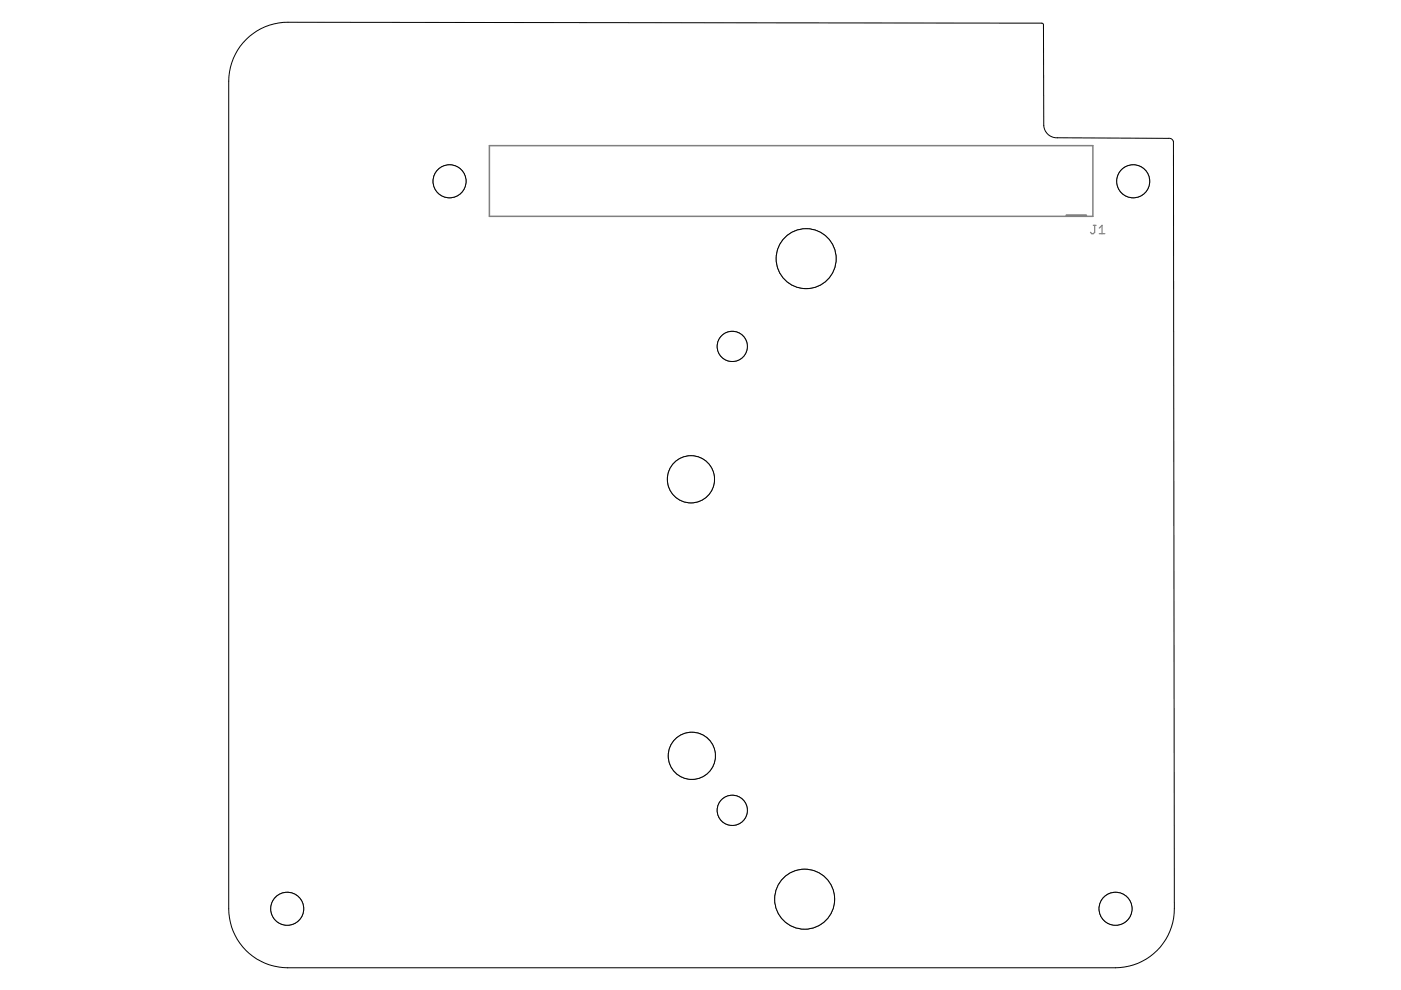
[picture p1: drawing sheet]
<svg xmlns="http://www.w3.org/2000/svg" width="297mm" height="210mm" viewBox="0 0 297 210" stroke-linecap="round" stroke-linejoin="round" font-family="sans-serif">
<path d="M226.1 45.7h4.2" fill="none" stroke="#808080" stroke-width=".51"/>
<path d="M103.8 30.9h127.9v15h-127.9z" fill="none" stroke="#808080" stroke-width=".32"/>
<path d="M231.8 47.8h.6M232.1 47.8v1.5l-.3 .3h-.3l-.3-.3M233.1 49.6h1.2M233.1 48.4l.6-.6v1.8" fill="none" stroke="#808080" stroke-width=".25"/>
<circle cx="240.3" cy="38.4" r="3.5" fill="none" stroke="#000" stroke-width=".21"/>
<circle cx="240.3" cy="38.4" r="3.5" fill="#fff" stroke="#000" stroke-width=".21"/>
<circle cx="95.3" cy="38.4" r="3.5" fill="none" stroke="#000" stroke-width=".21"/>
<circle cx="95.3" cy="38.4" r="3.5" fill="#fff" stroke="#000" stroke-width=".21"/>
<circle cx="60.9" cy="192.7" r="3.5" fill="none" stroke="#000" stroke-width=".21"/>
<circle cx="60.9" cy="192.7" r="3.5" fill="#fff" stroke="#000" stroke-width=".21"/>
<circle cx="236.5" cy="192.7" r="3.5" fill="none" stroke="#000" stroke-width=".21"/>
<circle cx="236.5" cy="192.7" r="3.5" fill="#fff" stroke="#000" stroke-width=".21"/>
<g fill="none" stroke="#000" stroke-width=".21">
<path d="M52.2 8.4a12.4 12.4 0 0 1 8.9-3.7l159.8 .2 .3 .4 .1 21.3a2.75 2.75 0 0 0 2.9 2.6l23.7 .1 .5 .1 .4 .6 .2 162.7a12.5 12.5 0 0 1-12.5 12.5h-175.5a12.5 12.5 0 0 1-12.5-12.5v-175.5a12.5 12.5 0 0 1 3.7-8.8z"/>
<circle cx="146.7" cy="160.3" r="5"/>
</g>
<circle cx="146.7" cy="160.3" r="5" fill="#fff" stroke="#000" stroke-width=".21"/>
<circle cx="146.5" cy="101.6" r="5" fill="none" stroke="#000" stroke-width=".21"/>
<circle cx="146.5" cy="101.6" r="5" fill="#fff" stroke="#000" stroke-width=".21"/>
<circle cx="170.9" cy="54.8" r="6.4" fill="none" stroke="#000" stroke-width=".21"/>
<circle cx="170.9" cy="54.8" r="6.4" fill="#fff" stroke="#000" stroke-width=".21"/>
<circle cx="170.6" cy="190.6" r="6.4" fill="none" stroke="#000" stroke-width=".21"/>
<circle cx="170.6" cy="190.6" r="6.4" fill="#fff" stroke="#000" stroke-width=".21"/>
<circle cx="155.3" cy="73.4" r="3.2" fill="none" stroke="#000" stroke-width=".21"/>
<circle cx="155.3" cy="73.4" r="3.2" fill="#fff" stroke="#000" stroke-width=".21"/>
<circle cx="155.3" cy="171.8" r="3.2" fill="none" stroke="#000" stroke-width=".21"/>
<circle cx="155.3" cy="171.8" r="3.2" fill="#fff" stroke="#000" stroke-width=".21"/>
</svg>
